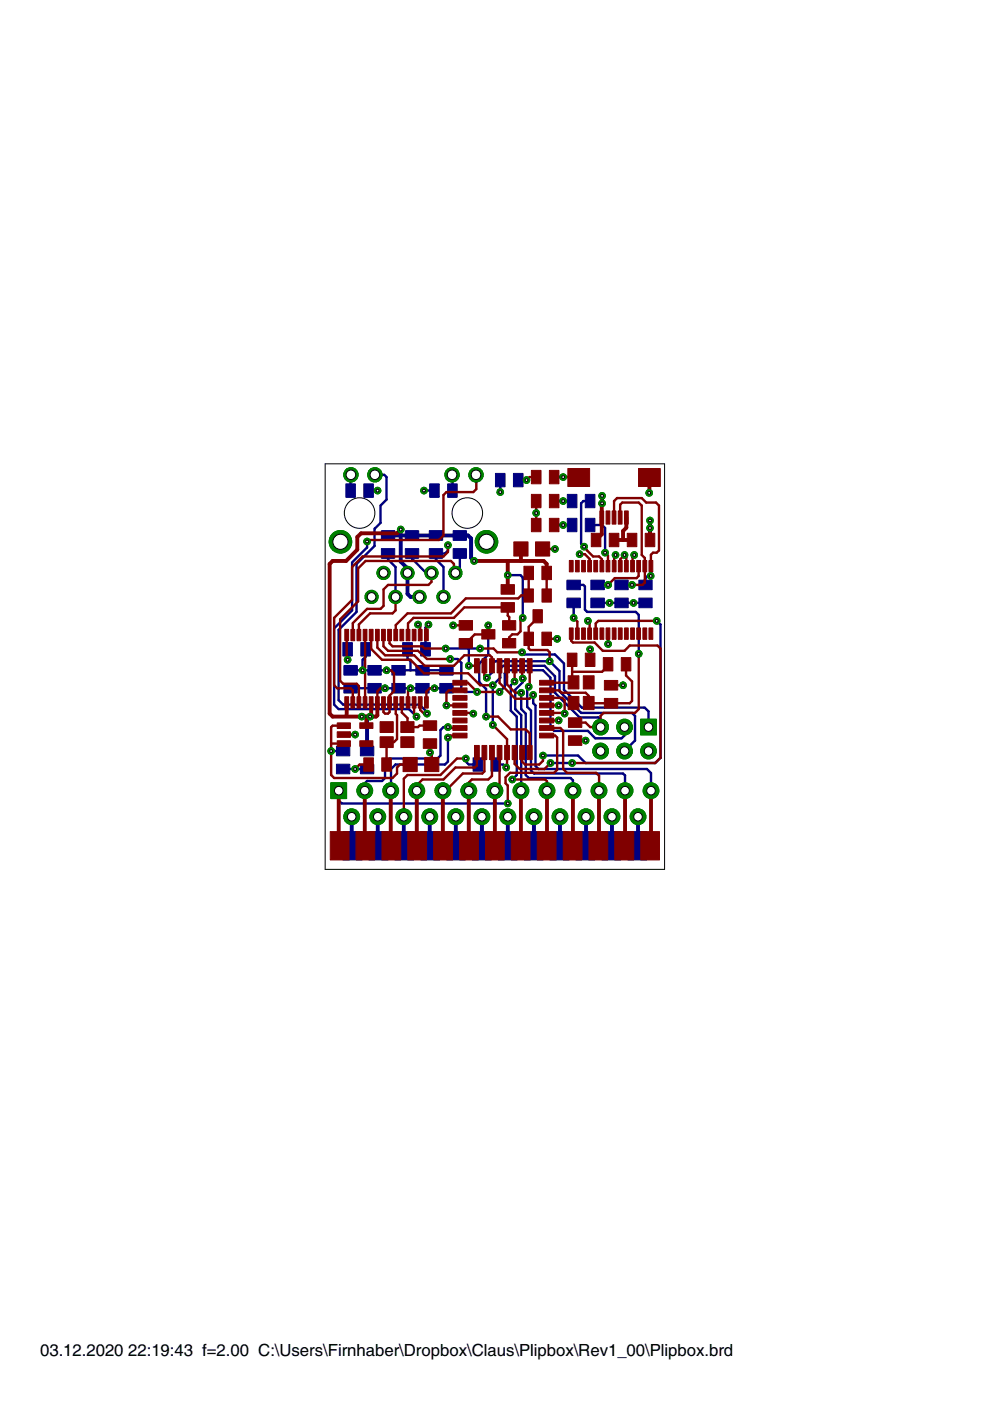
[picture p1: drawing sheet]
<svg xmlns="http://www.w3.org/2000/svg" width="210mm" height="297mm" viewBox="0 0 210 297" stroke-linecap="round" stroke-linejoin="round" font-family="sans-serif">
<defs><g id="words">
<g font-size="4.1">
<text x="8.5" y="287.5">03.12.2020</text>
<text x="27.2" y="287.5">22:19:43 f=2.00 C:\Users\Firnhaber\Dropbox\Claus\Plipbox\Rev1_00\Plipbox.brd</text>
</g>
</g></defs>
<g fill="#000080" stroke="#000080" stroke-width=".21">
<path d="M89.2 176.3h4v6h-4z"/>
<path d="M83.7 176.3h4v6h-4z"/>
<path d="M78.3 176.3h3.9v6h-3.9z"/>
<path d="M72.7 176.3h4v6h-4z"/>
<path d="M94.7 176.3h4v6h-4z"/>
<path d="M100.2 176.3h4v6h-4z"/>
<path d="M105.7 176.3h4v6h-4z"/>
<path d="M111.2 176.3h3.9v6h-3.9z"/>
<path d="M116.6 176.3h4v6h-4z"/>
<path d="M122.1 176.3h4v6h-4z"/>
<path d="M127.6 176.3h4v6h-4z"/>
<path d="M133.1 176.3h4v6h-4z"/>
<path d="M124.1 104.8h2v2.9h-2z"/>
<path d="M120.3 104.8h2v2.9h-2z"/>
<path d="M124.1 109.9h2v2.8h-2z"/>
<path d="M120.3 109.9h2v2.8h-2z"/>
<path d="M125.3 123h2.8v2h-2.8z"/>
<path d="M125.3 126.8h2.8v2h-2.8z"/>
<path d="M130.4 126.8h2.8v2h-2.8z"/>
<path d="M130.4 123h2.8v2h-2.8z"/>
<path d="M135.4 126.8h2.9v2h-2.9z"/>
<path d="M135.4 123h2.9v2h-2.9z"/>
<path d="M105.1 100.4h2v2.8h-2z"/>
<path d="M108.9 100.4h2v2.8h-2z"/>
<path d="M120.2 123h2.8v2h-2.8z"/>
<path d="M120.2 126.8h2.8v2h-2.8z"/>
<path d="M71.3 158.2h2.9v2.1h-2.9z"/>
<path d="M71.3 162h2.9v2.1h-2.9z"/>
<path d="M76.4 158.2h2.8v2.1h-2.8z"/>
<path d="M76.4 162h2.8v2.1h-2.8z"/>
<path d="M85.9 112.5h2.9v2.1h-2.9z"/>
<path d="M85.9 116.3h2.9v2.1h-2.9z"/>
<path d="M80.9 112.5h2.8v2.1h-2.8z"/>
<path d="M80.9 116.3h2.8v2.1h-2.8z"/>
<path d="M96.1 112.5h2.8v2.1h-2.8z"/>
<path d="M96.1 116.3h2.8v2.1h-2.8z"/>
<path d="M91 112.5h2.9v2.1h-2.9z"/>
<path d="M91 116.3h2.9v2.1h-2.9z"/>
<path d="M89.2 136.2h2v2.9h-2z"/>
<path d="M85.4 136.2h2v2.9h-2z"/>
<path d="M76.5 136.2h2v2.9h-2z"/>
<path d="M72.7 136.2h2v2.9h-2z"/>
<path d="M72.9 144.9h2.9v2h-2.9z"/>
<path d="M72.9 141.1h2.9v2h-2.9z"/>
<path d="M78 144.9h2.8v2h-2.8z"/>
<path d="M78 141.1h2.8v2h-2.8z"/>
<path d="M83.1 144.9h2.8v2h-2.8z"/>
<path d="M83.1 141.1h2.8v2h-2.8z"/>
<path d="M88.2 144.9h2.8v2h-2.8z"/>
<path d="M88.2 141.1h2.8v2h-2.8z"/>
<path d="M93.2 144.9h2.9v2h-2.9z"/>
<path d="M93.2 141.1h2.9v2h-2.9z"/>
<path d="M94.9 102.6h2v2.8h-2z"/>
<path d="M91.1 102.6h2v2.8h-2z"/>
<path d="M73.3 102.6h2.1v2.8h-2.1z"/>
<path d="M77.1 102.6h2.1v2.8h-2.1z"/>
<path d="M100.3 160.7h2v2.8h-2z"/>
<path d="M104.1 160.7h2v2.8h-2z"/>
</g>
<g fill="none" stroke="#000080" stroke-width=".51">
<path d="M74.4 100.7l-.1 3.3M77.8 114.8v1.3l-3.1 3.2v10.1l-3.9 3.8v16.2l1 .9h14.9l1.6 1.6M78.1 104h2M79.5 100.7h1.9l.6 .5v4.7l-1.3 1.3v3.6l-1.3 1.3v3.7l-3.8 3.8v10.1l-3.8 3.8v15l.9 .9h16.2l1.6 1.6v.3M82.3 117.3v1.3l1.6 1.6v6.4M87.4 117.3v1.1l3 3.1h1.1M89.9 104h2.2M95 115.6v1.1l-.7 .6h-1.9v1.3l1.6 1.6v6.4M95.8 100.7l.1 3.3M97.5 117.3v3.2l-.9 1M106.1 101.8v2.5M109.9 101.8h1.7"/>
<path d="M119.4 106.2h1.9M119.4 111.3h1.9M125.1 106.2h-1.4l-.5 .5v8.6l.6 .6M125.1 111.3h2.6l.6 .7v5.2M73.7 137.7v2.2M77.5 137.7v1.6l-.6 .6v2.2M86.4 137.7v1.9l.6 .6v1.9M90.8 132.4l-.6 .7v4.6M94.5 137.5h7.3M95.4 139.7h1.6l.8 .8v5.6l.6 .6h2.8M99.4 137.5v3.7M103.5 132.6v6.2l-1.9 1.9v4l1.5 1.4v5.8"/>
<path d="M107.7 121.9h2.7l.4 .5v8.6M110.7 138.3l.4 .5h6.6l1.9 1.9v5.5l3.8 3.8h13.3l.8 .8v3.4M121.6 124h2.1l.3 .3v4.9l.5 .5h10.3l.6 .7v8.2M121.6 127.8v3.2M126.7 127.8h10.2M126.7 124h2.2M131.8 124h2.2M138 122.1h-.7l-.4 .5v1.4M139.2 131.6l.8 .8v28.3l-1.1 1.1h-14.7l-1.6-1.6h-7.5M70.2 159.2h2.5M74.3 142.1h20.4M74.3 145.9h20.4"/>
<path d="M95 154.2h-1l-.6 .6v5.4l-.6 .6h-10.2l-1 1v3.2l-.6 .6h-3.2l-.6 .6v1.3l.1 .1M95 156.4v5.1l-.7 .6h-10.4l-1 .9-.1 4.6M103.2 143.7l1.1-1.1v-1.8l.7-.6h11.5l2.1 2.1v4.3l4.6 4.6h10.8l.6 .6v5.2l-2.2 2.2M104.5 153.7v-8.4l1.6-1.6v-1.9l.6-.6h8.7l2.3 2.2v3.5l5.2 5.2h4l.4 .5v1.6M105.9 146.7l1.1-1.1v-2.9l.7-.6h7.4l1.6 1.6v10.5l.8 .8h7.2l1.5 1.5h5.6l.6-.6v-1.7M109.1 144.5l-.8 .8v5.4l1.3 1.2v12.4l-1 1M110.5 146.9v3.4l1 1v13l.6 .7h8.9l.5 .4v2.2M110.8 143.8v.9l-1.6 1.5v4.1l1.3 1.3-.1 16M112.1 145.6l-.3 .3v4l.8 .8v12.7l.6 .6h18.9l.4 .4v3.2M113.1 147.3v1.8l.4 .5v12.8l.7 .6h23l.8 .9v3.7M71.8 167.6v2.1l.7 .6h35.2M72.7 163h5.1"/>
<path d="M98.8 160.8v.7l.6 .6h1.9M105.1 162.1h1.6l.6 .6M116.7 161.8h4.6"/>
</g>
<g fill="none" stroke="#000080" stroke-width=".83">
<path d="M82.3 113.5h17l.6 .7v4.1l.6 .6M85 112.3v6.8l1.4 1.4v5.4l.6 .7h1.9M78.5 151.9l-.7 .7v6.6M74.6 173.2v6.9l.1-.8M80.1 173.2v7l.1-.9M85.6 173.2v7l.1-.9M91.1 173.2v7.1l.1-1M96.6 173.2v7.1l.1-1M102.2 173.2v7.1M107.7 173.2v7.1M113.2 173.2v7.1v-1M118.7 173.2v7l-.1-.9"/>
<path d="M124.2 173.2v7l-.1-.9M129.8 173.2v7l-.2-.9M135.3 173.2v6.9l-.2-.8"/>
</g>
<circle cx="104.9" cy="167.6" r="1.67" fill="#008000" stroke="#008000" stroke-width=".21"/>
<circle cx="104.9" cy="167.6" r=".91" fill="#fff" stroke="#000" stroke-width=".21"/>
<circle cx="110.4" cy="167.6" r="1.67" fill="#008000" stroke="#008000" stroke-width=".21"/>
<circle cx="110.4" cy="167.6" r=".91" fill="#fff" stroke="#000" stroke-width=".21"/>
<circle cx="116" cy="167.6" r="1.67" fill="#008000" stroke="#008000" stroke-width=".21"/>
<circle cx="116" cy="167.6" r=".91" fill="#fff" stroke="#000" stroke-width=".21"/>
<circle cx="121.5" cy="167.6" r="1.67" fill="#008000" stroke="#008000" stroke-width=".21"/>
<circle cx="121.5" cy="167.6" r=".91" fill="#fff" stroke="#000" stroke-width=".21"/>
<circle cx="127" cy="167.6" r="1.67" fill="#008000" stroke="#008000" stroke-width=".21"/>
<circle cx="127" cy="167.6" r=".91" fill="#fff" stroke="#000" stroke-width=".21"/>
<circle cx="132.5" cy="167.6" r="1.67" fill="#008000" stroke="#008000" stroke-width=".21"/>
<circle cx="132.5" cy="167.6" r=".91" fill="#fff" stroke="#000" stroke-width=".21"/>
<circle cx="138" cy="167.6" r="1.67" fill="#008000" stroke="#008000" stroke-width=".21"/>
<circle cx="138" cy="167.6" r=".91" fill="#fff" stroke="#000" stroke-width=".21"/>
<path d="M70.1 166h3.4v3.3h-3.4z" fill="#008000" stroke="#008000" stroke-width=".21"/>
<circle cx="71.8" cy="167.6" r=".91" fill="#fff" stroke="#000" stroke-width=".21"/>
<circle cx="77.3" cy="167.6" r="1.67" fill="#008000" stroke="#008000" stroke-width=".21"/>
<circle cx="77.3" cy="167.6" r=".91" fill="#fff" stroke="#000" stroke-width=".21"/>
<circle cx="82.8" cy="167.6" r="1.67" fill="#008000" stroke="#008000" stroke-width=".21"/>
<circle cx="82.8" cy="167.6" r=".91" fill="#fff" stroke="#000" stroke-width=".21"/>
<circle cx="88.4" cy="167.6" r="1.67" fill="#008000" stroke="#008000" stroke-width=".21"/>
<circle cx="88.4" cy="167.6" r=".91" fill="#fff" stroke="#000" stroke-width=".21"/>
<circle cx="93.9" cy="167.6" r="1.67" fill="#008000" stroke="#008000" stroke-width=".21"/>
<circle cx="93.9" cy="167.6" r=".91" fill="#fff" stroke="#000" stroke-width=".21"/>
<circle cx="99.4" cy="167.6" r="1.67" fill="#008000" stroke="#008000" stroke-width=".21"/>
<circle cx="99.4" cy="167.6" r=".91" fill="#fff" stroke="#000" stroke-width=".21"/>
<circle cx="74.6" cy="173.2" r="1.67" fill="#008000" stroke="#008000" stroke-width=".21"/>
<circle cx="74.6" cy="173.2" r=".91" fill="#fff" stroke="#000" stroke-width=".21"/>
<circle cx="80.1" cy="173.2" r="1.67" fill="#008000" stroke="#008000" stroke-width=".21"/>
<circle cx="80.1" cy="173.2" r=".91" fill="#fff" stroke="#000" stroke-width=".21"/>
<circle cx="85.6" cy="173.2" r="1.67" fill="#008000" stroke="#008000" stroke-width=".21"/>
<circle cx="85.6" cy="173.2" r=".91" fill="#fff" stroke="#000" stroke-width=".21"/>
<circle cx="91.1" cy="173.2" r="1.67" fill="#008000" stroke="#008000" stroke-width=".21"/>
<circle cx="91.1" cy="173.2" r=".91" fill="#fff" stroke="#000" stroke-width=".21"/>
<circle cx="96.6" cy="173.2" r="1.67" fill="#008000" stroke="#008000" stroke-width=".21"/>
<circle cx="96.6" cy="173.2" r=".91" fill="#fff" stroke="#000" stroke-width=".21"/>
<circle cx="102.2" cy="173.2" r="1.67" fill="#008000" stroke="#008000" stroke-width=".21"/>
<circle cx="102.2" cy="173.2" r=".91" fill="#fff" stroke="#000" stroke-width=".21"/>
<circle cx="107.7" cy="173.2" r="1.67" fill="#008000" stroke="#008000" stroke-width=".21"/>
<circle cx="107.7" cy="173.2" r=".91" fill="#fff" stroke="#000" stroke-width=".21"/>
<circle cx="113.2" cy="173.2" r="1.67" fill="#008000" stroke="#008000" stroke-width=".21"/>
<circle cx="113.2" cy="173.2" r=".91" fill="#fff" stroke="#000" stroke-width=".21"/>
<circle cx="118.7" cy="173.2" r="1.67" fill="#008000" stroke="#008000" stroke-width=".21"/>
<circle cx="118.7" cy="173.2" r=".91" fill="#fff" stroke="#000" stroke-width=".21"/>
<circle cx="124.2" cy="173.2" r="1.67" fill="#008000" stroke="#008000" stroke-width=".21"/>
<circle cx="124.2" cy="173.2" r=".91" fill="#fff" stroke="#000" stroke-width=".21"/>
<circle cx="129.8" cy="173.2" r="1.67" fill="#008000" stroke="#008000" stroke-width=".21"/>
<circle cx="129.8" cy="173.2" r=".91" fill="#fff" stroke="#000" stroke-width=".21"/>
<circle cx="135.3" cy="173.2" r="1.67" fill="#008000" stroke="#008000" stroke-width=".21"/>
<circle cx="135.3" cy="173.2" r=".91" fill="#fff" stroke="#000" stroke-width=".21"/>
<path d="M135.8 152.5h3.4v3.3h-3.4z" fill="#008000" stroke="#008000" stroke-width=".21"/>
<circle cx="137.5" cy="154.2" r=".91" fill="#fff" stroke="#000" stroke-width=".21"/>
<circle cx="137.5" cy="159.2" r="1.67" fill="#008000" stroke="#008000" stroke-width=".21"/>
<circle cx="137.5" cy="159.2" r=".91" fill="#fff" stroke="#000" stroke-width=".21"/>
<circle cx="132.4" cy="154.2" r="1.67" fill="#008000" stroke="#008000" stroke-width=".21"/>
<circle cx="132.4" cy="154.2" r=".91" fill="#fff" stroke="#000" stroke-width=".21"/>
<circle cx="132.4" cy="159.2" r="1.67" fill="#008000" stroke="#008000" stroke-width=".21"/>
<circle cx="132.4" cy="159.2" r=".91" fill="#fff" stroke="#000" stroke-width=".21"/>
<circle cx="127.3" cy="154.2" r="1.67" fill="#008000" stroke="#008000" stroke-width=".21"/>
<circle cx="127.3" cy="154.2" r=".91" fill="#fff" stroke="#000" stroke-width=".21"/>
<circle cx="127.3" cy="159.2" r="1.67" fill="#008000" stroke="#008000" stroke-width=".21"/>
<circle cx="127.3" cy="159.2" r=".91" fill="#fff" stroke="#000" stroke-width=".21"/>
<circle cx="95.8" cy="100.7" r="1.52" fill="#008000" stroke="#008000" stroke-width=".21"/>
<circle cx="95.8" cy="100.7" r="1.02" fill="#fff" stroke="#000" stroke-width=".21"/>
<circle cx="79.5" cy="100.7" r="1.52" fill="#008000" stroke="#008000" stroke-width=".21"/>
<circle cx="79.5" cy="100.7" r="1.02" fill="#fff" stroke="#000" stroke-width=".21"/>
<circle cx="100.9" cy="100.7" r="1.52" fill="#008000" stroke="#008000" stroke-width=".21"/>
<circle cx="100.9" cy="100.7" r="1.02" fill="#fff" stroke="#000" stroke-width=".21"/>
<circle cx="74.4" cy="100.7" r="1.52" fill="#008000" stroke="#008000" stroke-width=".21"/>
<circle cx="74.4" cy="100.7" r="1.02" fill="#fff" stroke="#000" stroke-width=".21"/>
<circle cx="78.8" cy="126.6" r="1.4" fill="#008000" stroke="#008000" stroke-width=".21"/>
<circle cx="78.8" cy="126.6" r=".91" fill="#fff" stroke="#000" stroke-width=".21"/>
<circle cx="83.9" cy="126.6" r="1.4" fill="#008000" stroke="#008000" stroke-width=".21"/>
<circle cx="83.9" cy="126.6" r=".91" fill="#fff" stroke="#000" stroke-width=".21"/>
<circle cx="88.9" cy="126.6" r="1.4" fill="#008000" stroke="#008000" stroke-width=".21"/>
<circle cx="88.9" cy="126.6" r=".91" fill="#fff" stroke="#000" stroke-width=".21"/>
<circle cx="94" cy="126.6" r="1.4" fill="#008000" stroke="#008000" stroke-width=".21"/>
<circle cx="94" cy="126.6" r=".91" fill="#fff" stroke="#000" stroke-width=".21"/>
<circle cx="96.6" cy="121.5" r="1.4" fill="#008000" stroke="#008000" stroke-width=".21"/>
<circle cx="96.6" cy="121.5" r=".91" fill="#fff" stroke="#000" stroke-width=".21"/>
<circle cx="91.5" cy="121.5" r="1.4" fill="#008000" stroke="#008000" stroke-width=".21"/>
<circle cx="91.5" cy="121.5" r=".91" fill="#fff" stroke="#000" stroke-width=".21"/>
<circle cx="86.4" cy="121.5" r="1.4" fill="#008000" stroke="#008000" stroke-width=".21"/>
<circle cx="86.4" cy="121.5" r=".91" fill="#fff" stroke="#000" stroke-width=".21"/>
<circle cx="81.3" cy="121.5" r="1.4" fill="#008000" stroke="#008000" stroke-width=".21"/>
<circle cx="81.3" cy="121.5" r=".91" fill="#fff" stroke="#000" stroke-width=".21"/>
<circle cx="103.1" cy="114.9" r="2.39" fill="#008000" stroke="#008000" stroke-width=".21"/>
<circle cx="103.1" cy="114.9" r="1.61" fill="#fff" stroke="#000" stroke-width=".21"/>
<circle cx="72.2" cy="114.9" r="2.39" fill="#008000" stroke="#008000" stroke-width=".21"/>
<circle cx="72.2" cy="114.9" r="1.61" fill="#fff" stroke="#000" stroke-width=".21"/>
<circle cx="112.1" cy="145.6" r=".7" fill="#008000" stroke="#008000" stroke-width=".21"/>
<circle cx="112.1" cy="145.6" r=".3" fill="#fff" stroke="#000" stroke-width=".21"/>
<circle cx="113.1" cy="147.3" r=".7" fill="#008000" stroke="#008000" stroke-width=".21"/>
<circle cx="113.1" cy="147.3" r=".3" fill="#fff" stroke="#000" stroke-width=".21"/>
<circle cx="95" cy="154.2" r=".7" fill="#008000" stroke="#008000" stroke-width=".21"/>
<circle cx="95" cy="154.2" r=".3" fill="#fff" stroke="#000" stroke-width=".21"/>
<circle cx="95" cy="156.4" r=".7" fill="#008000" stroke="#008000" stroke-width=".21"/>
<circle cx="95" cy="156.4" r=".3" fill="#fff" stroke="#000" stroke-width=".21"/>
<circle cx="110.8" cy="143.8" r=".7" fill="#008000" stroke="#008000" stroke-width=".21"/>
<circle cx="110.8" cy="143.8" r=".3" fill="#fff" stroke="#000" stroke-width=".21"/>
<circle cx="108.6" cy="165.3" r=".7" fill="#008000" stroke="#008000" stroke-width=".21"/>
<circle cx="108.6" cy="165.3" r=".3" fill="#fff" stroke="#000" stroke-width=".21"/>
<circle cx="109.1" cy="144.5" r=".7" fill="#008000" stroke="#008000" stroke-width=".21"/>
<circle cx="109.1" cy="144.5" r=".3" fill="#fff" stroke="#000" stroke-width=".21"/>
<circle cx="70.2" cy="159.2" r=".7" fill="#008000" stroke="#008000" stroke-width=".21"/>
<circle cx="70.2" cy="159.2" r=".3" fill="#fff" stroke="#000" stroke-width=".21"/>
<circle cx="94.7" cy="149.6" r=".7" fill="#008000" stroke="#008000" stroke-width=".21"/>
<circle cx="94.7" cy="149.6" r=".3" fill="#fff" stroke="#000" stroke-width=".21"/>
<circle cx="96.1" cy="132.6" r=".7" fill="#008000" stroke="#008000" stroke-width=".21"/>
<circle cx="96.1" cy="132.6" r=".3" fill="#fff" stroke="#000" stroke-width=".21"/>
<circle cx="106.1" cy="104.3" r=".7" fill="#008000" stroke="#008000" stroke-width=".21"/>
<circle cx="106.1" cy="104.3" r=".3" fill="#fff" stroke="#000" stroke-width=".21"/>
<circle cx="118.1" cy="135.4" r=".7" fill="#008000" stroke="#008000" stroke-width=".21"/>
<circle cx="118.1" cy="135.4" r=".3" fill="#fff" stroke="#000" stroke-width=".21"/>
<circle cx="132.4" cy="117.7" r=".7" fill="#008000" stroke="#008000" stroke-width=".21"/>
<circle cx="132.4" cy="117.7" r=".3" fill="#fff" stroke="#000" stroke-width=".21"/>
<circle cx="113.7" cy="108.8" r=".7" fill="#008000" stroke="#008000" stroke-width=".21"/>
<circle cx="113.7" cy="108.8" r=".3" fill="#fff" stroke="#000" stroke-width=".21"/>
<circle cx="137.8" cy="110.4" r=".7" fill="#008000" stroke="#008000" stroke-width=".21"/>
<circle cx="137.8" cy="110.4" r=".3" fill="#fff" stroke="#000" stroke-width=".21"/>
<circle cx="137.8" cy="112" r=".7" fill="#008000" stroke="#008000" stroke-width=".21"/>
<circle cx="137.8" cy="112" r=".3" fill="#fff" stroke="#000" stroke-width=".21"/>
<circle cx="124.7" cy="131.6" r=".7" fill="#008000" stroke="#008000" stroke-width=".21"/>
<circle cx="124.7" cy="131.6" r=".3" fill="#fff" stroke="#000" stroke-width=".21"/>
<circle cx="119.7" cy="151.3" r=".7" fill="#008000" stroke="#008000" stroke-width=".21"/>
<circle cx="119.7" cy="151.3" r=".3" fill="#fff" stroke="#000" stroke-width=".21"/>
<circle cx="124.2" cy="157" r=".7" fill="#008000" stroke="#008000" stroke-width=".21"/>
<circle cx="124.2" cy="157" r=".3" fill="#fff" stroke="#000" stroke-width=".21"/>
<circle cx="110.5" cy="146.9" r=".7" fill="#008000" stroke="#008000" stroke-width=".21"/>
<circle cx="110.5" cy="146.9" r=".3" fill="#fff" stroke="#000" stroke-width=".21"/>
<circle cx="107.7" cy="170.3" r=".7" fill="#008000" stroke="#008000" stroke-width=".21"/>
<circle cx="107.7" cy="170.3" r=".3" fill="#fff" stroke="#000" stroke-width=".21"/>
<circle cx="91.2" cy="159.6" r=".7" fill="#008000" stroke="#008000" stroke-width=".21"/>
<circle cx="91.2" cy="159.6" r=".3" fill="#fff" stroke="#000" stroke-width=".21"/>
<circle cx="75.3" cy="163" r=".7" fill="#008000" stroke="#008000" stroke-width=".21"/>
<circle cx="75.3" cy="163" r=".3" fill="#fff" stroke="#000" stroke-width=".21"/>
<circle cx="75.3" cy="155.7" r=".7" fill="#008000" stroke="#008000" stroke-width=".21"/>
<circle cx="75.3" cy="155.7" r=".3" fill="#fff" stroke="#000" stroke-width=".21"/>
<circle cx="76.9" cy="142.1" r=".7" fill="#008000" stroke="#008000" stroke-width=".21"/>
<circle cx="76.9" cy="142.1" r=".3" fill="#fff" stroke="#000" stroke-width=".21"/>
<circle cx="82" cy="142.1" r=".7" fill="#008000" stroke="#008000" stroke-width=".21"/>
<circle cx="82" cy="142.1" r=".3" fill="#fff" stroke="#000" stroke-width=".21"/>
<circle cx="100.4" cy="151.3" r=".7" fill="#008000" stroke="#008000" stroke-width=".21"/>
<circle cx="100.4" cy="151.3" r=".3" fill="#fff" stroke="#000" stroke-width=".21"/>
<circle cx="128.9" cy="136.5" r=".7" fill="#008000" stroke="#008000" stroke-width=".21"/>
<circle cx="128.9" cy="136.5" r=".3" fill="#fff" stroke="#000" stroke-width=".21"/>
<circle cx="132.1" cy="145.3" r=".7" fill="#008000" stroke="#008000" stroke-width=".21"/>
<circle cx="132.1" cy="145.3" r=".3" fill="#fff" stroke="#000" stroke-width=".21"/>
<circle cx="88.6" cy="132.4" r=".7" fill="#008000" stroke="#008000" stroke-width=".21"/>
<circle cx="88.6" cy="132.4" r=".3" fill="#fff" stroke="#000" stroke-width=".21"/>
<circle cx="89.9" cy="104" r=".7" fill="#008000" stroke="#008000" stroke-width=".21"/>
<circle cx="89.9" cy="104" r=".3" fill="#fff" stroke="#000" stroke-width=".21"/>
<circle cx="80.1" cy="104" r=".7" fill="#008000" stroke="#008000" stroke-width=".21"/>
<circle cx="80.1" cy="104" r=".3" fill="#fff" stroke="#000" stroke-width=".21"/>
<circle cx="119.4" cy="101.2" r=".7" fill="#008000" stroke="#008000" stroke-width=".21"/>
<circle cx="119.4" cy="101.2" r=".3" fill="#fff" stroke="#000" stroke-width=".21"/>
<circle cx="127.7" cy="106.7" r=".7" fill="#008000" stroke="#008000" stroke-width=".21"/>
<circle cx="127.7" cy="106.7" r=".3" fill="#fff" stroke="#000" stroke-width=".21"/>
<circle cx="137.6" cy="104.5" r=".7" fill="#008000" stroke="#008000" stroke-width=".21"/>
<circle cx="137.6" cy="104.5" r=".3" fill="#fff" stroke="#000" stroke-width=".21"/>
<circle cx="127.7" cy="105.1" r=".7" fill="#008000" stroke="#008000" stroke-width=".21"/>
<circle cx="127.7" cy="105.1" r=".3" fill="#fff" stroke="#000" stroke-width=".21"/>
<circle cx="134.5" cy="117.7" r=".7" fill="#008000" stroke="#008000" stroke-width=".21"/>
<circle cx="134.5" cy="117.7" r=".3" fill="#fff" stroke="#000" stroke-width=".21"/>
<circle cx="122.9" cy="117.5" r=".7" fill="#008000" stroke="#008000" stroke-width=".21"/>
<circle cx="122.9" cy="117.5" r=".3" fill="#fff" stroke="#000" stroke-width=".21"/>
<circle cx="130.5" cy="117.7" r=".7" fill="#008000" stroke="#008000" stroke-width=".21"/>
<circle cx="130.5" cy="117.7" r=".3" fill="#fff" stroke="#000" stroke-width=".21"/>
<circle cx="117.7" cy="116.4" r=".7" fill="#008000" stroke="#008000" stroke-width=".21"/>
<circle cx="117.7" cy="116.4" r=".3" fill="#fff" stroke="#000" stroke-width=".21"/>
<circle cx="118.4" cy="152.7" r=".7" fill="#008000" stroke="#008000" stroke-width=".21"/>
<circle cx="118.4" cy="152.7" r=".3" fill="#fff" stroke="#000" stroke-width=".21"/>
<circle cx="118.4" cy="149.6" r=".7" fill="#008000" stroke="#008000" stroke-width=".21"/>
<circle cx="118.4" cy="149.6" r=".3" fill="#fff" stroke="#000" stroke-width=".21"/>
<circle cx="129.2" cy="127.8" r=".7" fill="#008000" stroke="#008000" stroke-width=".21"/>
<circle cx="129.2" cy="127.8" r=".3" fill="#fff" stroke="#000" stroke-width=".21"/>
<circle cx="134.3" cy="127.8" r=".7" fill="#008000" stroke="#008000" stroke-width=".21"/>
<circle cx="134.3" cy="127.8" r=".3" fill="#fff" stroke="#000" stroke-width=".21"/>
<circle cx="125.1" cy="137.7" r=".7" fill="#008000" stroke="#008000" stroke-width=".21"/>
<circle cx="125.1" cy="137.7" r=".3" fill="#fff" stroke="#000" stroke-width=".21"/>
<circle cx="99.4" cy="141.2" r=".7" fill="#008000" stroke="#008000" stroke-width=".21"/>
<circle cx="99.4" cy="141.2" r=".3" fill="#fff" stroke="#000" stroke-width=".21"/>
<circle cx="94.5" cy="137.5" r=".7" fill="#008000" stroke="#008000" stroke-width=".21"/>
<circle cx="94.5" cy="137.5" r=".3" fill="#fff" stroke="#000" stroke-width=".21"/>
<circle cx="110.7" cy="138.3" r=".7" fill="#008000" stroke="#008000" stroke-width=".21"/>
<circle cx="110.7" cy="138.3" r=".3" fill="#fff" stroke="#000" stroke-width=".21"/>
<circle cx="101.8" cy="137.5" r=".7" fill="#008000" stroke="#008000" stroke-width=".21"/>
<circle cx="101.8" cy="137.5" r=".3" fill="#fff" stroke="#000" stroke-width=".21"/>
<circle cx="103.2" cy="143.7" r=".7" fill="#008000" stroke="#008000" stroke-width=".21"/>
<circle cx="103.2" cy="143.7" r=".3" fill="#fff" stroke="#000" stroke-width=".21"/>
<circle cx="116.5" cy="140.2" r=".7" fill="#008000" stroke="#008000" stroke-width=".21"/>
<circle cx="116.5" cy="140.2" r=".3" fill="#fff" stroke="#000" stroke-width=".21"/>
<circle cx="105.9" cy="146.7" r=".7" fill="#008000" stroke="#008000" stroke-width=".21"/>
<circle cx="105.9" cy="146.7" r=".3" fill="#fff" stroke="#000" stroke-width=".21"/>
<circle cx="95.4" cy="139.7" r=".7" fill="#008000" stroke="#008000" stroke-width=".21"/>
<circle cx="95.4" cy="139.7" r=".3" fill="#fff" stroke="#000" stroke-width=".21"/>
<circle cx="101.2" cy="146.7" r=".7" fill="#008000" stroke="#008000" stroke-width=".21"/>
<circle cx="101.2" cy="146.7" r=".3" fill="#fff" stroke="#000" stroke-width=".21"/>
<circle cx="134" cy="124" r=".7" fill="#008000" stroke="#008000" stroke-width=".21"/>
<circle cx="134" cy="124" r=".3" fill="#fff" stroke="#000" stroke-width=".21"/>
<circle cx="138" cy="122.1" r=".7" fill="#008000" stroke="#008000" stroke-width=".21"/>
<circle cx="138" cy="122.1" r=".3" fill="#fff" stroke="#000" stroke-width=".21"/>
<circle cx="123.8" cy="115.9" r=".7" fill="#008000" stroke="#008000" stroke-width=".21"/>
<circle cx="123.8" cy="115.9" r=".3" fill="#fff" stroke="#000" stroke-width=".21"/>
<circle cx="128.3" cy="117.2" r=".7" fill="#008000" stroke="#008000" stroke-width=".21"/>
<circle cx="128.3" cy="117.2" r=".3" fill="#fff" stroke="#000" stroke-width=".21"/>
<circle cx="128.9" cy="124" r=".7" fill="#008000" stroke="#008000" stroke-width=".21"/>
<circle cx="128.9" cy="124" r=".3" fill="#fff" stroke="#000" stroke-width=".21"/>
<circle cx="119.4" cy="106.2" r=".7" fill="#008000" stroke="#008000" stroke-width=".21"/>
<circle cx="119.4" cy="106.2" r=".3" fill="#fff" stroke="#000" stroke-width=".21"/>
<circle cx="119.4" cy="111.3" r=".7" fill="#008000" stroke="#008000" stroke-width=".21"/>
<circle cx="119.4" cy="111.3" r=".3" fill="#fff" stroke="#000" stroke-width=".21"/>
<circle cx="115.1" cy="160.2" r=".7" fill="#008000" stroke="#008000" stroke-width=".21"/>
<circle cx="115.1" cy="160.2" r=".3" fill="#fff" stroke="#000" stroke-width=".21"/>
<circle cx="139.2" cy="131.6" r=".7" fill="#008000" stroke="#008000" stroke-width=".21"/>
<circle cx="139.2" cy="131.6" r=".3" fill="#fff" stroke="#000" stroke-width=".21"/>
<circle cx="116.7" cy="161.8" r=".7" fill="#008000" stroke="#008000" stroke-width=".21"/>
<circle cx="116.7" cy="161.8" r=".3" fill="#fff" stroke="#000" stroke-width=".21"/>
<circle cx="121.3" cy="161.8" r=".7" fill="#008000" stroke="#008000" stroke-width=".21"/>
<circle cx="121.3" cy="161.8" r=".3" fill="#fff" stroke="#000" stroke-width=".21"/>
<circle cx="111.6" cy="101.8" r=".7" fill="#008000" stroke="#008000" stroke-width=".21"/>
<circle cx="111.6" cy="101.8" r=".3" fill="#fff" stroke="#000" stroke-width=".21"/>
<circle cx="121.6" cy="131" r=".7" fill="#008000" stroke="#008000" stroke-width=".21"/>
<circle cx="121.6" cy="131" r=".3" fill="#fff" stroke="#000" stroke-width=".21"/>
<circle cx="78.5" cy="151.9" r=".7" fill="#008000" stroke="#008000" stroke-width=".21"/>
<circle cx="78.5" cy="151.9" r=".3" fill="#fff" stroke="#000" stroke-width=".21"/>
<circle cx="81.6" cy="145.9" r=".7" fill="#008000" stroke="#008000" stroke-width=".21"/>
<circle cx="81.6" cy="145.9" r=".3" fill="#fff" stroke="#000" stroke-width=".21"/>
<circle cx="87" cy="145.9" r=".7" fill="#008000" stroke="#008000" stroke-width=".21"/>
<circle cx="87" cy="145.9" r=".3" fill="#fff" stroke="#000" stroke-width=".21"/>
<circle cx="92.1" cy="145.9" r=".7" fill="#008000" stroke="#008000" stroke-width=".21"/>
<circle cx="92.1" cy="145.9" r=".3" fill="#fff" stroke="#000" stroke-width=".21"/>
<circle cx="100.5" cy="118.9" r=".7" fill="#008000" stroke="#008000" stroke-width=".21"/>
<circle cx="100.5" cy="118.9" r=".3" fill="#fff" stroke="#000" stroke-width=".21"/>
<circle cx="76.7" cy="151.9" r=".7" fill="#008000" stroke="#008000" stroke-width=".21"/>
<circle cx="76.7" cy="151.9" r=".3" fill="#fff" stroke="#000" stroke-width=".21"/>
<circle cx="85" cy="112.3" r=".7" fill="#008000" stroke="#008000" stroke-width=".21"/>
<circle cx="85" cy="112.3" r=".3" fill="#fff" stroke="#000" stroke-width=".21"/>
<circle cx="107.7" cy="121.9" r=".7" fill="#008000" stroke="#008000" stroke-width=".21"/>
<circle cx="107.7" cy="121.9" r=".3" fill="#fff" stroke="#000" stroke-width=".21"/>
<circle cx="110.8" cy="131" r=".7" fill="#008000" stroke="#008000" stroke-width=".21"/>
<circle cx="110.8" cy="131" r=".3" fill="#fff" stroke="#000" stroke-width=".21"/>
<circle cx="95" cy="115.6" r=".7" fill="#008000" stroke="#008000" stroke-width=".21"/>
<circle cx="95" cy="115.6" r=".3" fill="#fff" stroke="#000" stroke-width=".21"/>
<circle cx="90.8" cy="132.4" r=".7" fill="#008000" stroke="#008000" stroke-width=".21"/>
<circle cx="90.8" cy="132.4" r=".3" fill="#fff" stroke="#000" stroke-width=".21"/>
<circle cx="73.7" cy="139.9" r=".7" fill="#008000" stroke="#008000" stroke-width=".21"/>
<circle cx="73.7" cy="139.9" r=".3" fill="#fff" stroke="#000" stroke-width=".21"/>
<circle cx="107.3" cy="162.7" r=".7" fill="#008000" stroke="#008000" stroke-width=".21"/>
<circle cx="107.3" cy="162.7" r=".3" fill="#fff" stroke="#000" stroke-width=".21"/>
<circle cx="135.4" cy="138.6" r=".7" fill="#008000" stroke="#008000" stroke-width=".21"/>
<circle cx="135.4" cy="138.6" r=".3" fill="#fff" stroke="#000" stroke-width=".21"/>
<circle cx="104.5" cy="153.7" r=".7" fill="#008000" stroke="#008000" stroke-width=".21"/>
<circle cx="104.5" cy="153.7" r=".3" fill="#fff" stroke="#000" stroke-width=".21"/>
<circle cx="104.5" cy="145.3" r=".7" fill="#008000" stroke="#008000" stroke-width=".21"/>
<circle cx="104.5" cy="145.3" r=".3" fill="#fff" stroke="#000" stroke-width=".21"/>
<circle cx="98.8" cy="160.8" r=".7" fill="#008000" stroke="#008000" stroke-width=".21"/>
<circle cx="98.8" cy="160.8" r=".3" fill="#fff" stroke="#000" stroke-width=".21"/>
<circle cx="90.5" cy="151.3" r=".7" fill="#008000" stroke="#008000" stroke-width=".21"/>
<circle cx="90.5" cy="151.3" r=".3" fill="#fff" stroke="#000" stroke-width=".21"/>
<circle cx="88.3" cy="151.9" r=".7" fill="#008000" stroke="#008000" stroke-width=".21"/>
<circle cx="88.3" cy="151.9" r=".3" fill="#fff" stroke="#000" stroke-width=".21"/>
<circle cx="77.8" cy="114.8" r=".7" fill="#008000" stroke="#008000" stroke-width=".21"/>
<circle cx="77.8" cy="114.8" r=".3" fill="#fff" stroke="#000" stroke-width=".21"/>
<circle cx="103.1" cy="151.9" r=".7" fill="#008000" stroke="#008000" stroke-width=".21"/>
<circle cx="103.1" cy="151.9" r=".3" fill="#fff" stroke="#000" stroke-width=".21"/>
<circle cx="103.5" cy="132.6" r=".7" fill="#008000" stroke="#008000" stroke-width=".21"/>
<circle cx="103.5" cy="132.6" r=".3" fill="#fff" stroke="#000" stroke-width=".21"/>
<g fill="#800000" stroke="#800000" stroke-width=".21">
<path d="M91.9 176.3h4v6h-4z"/>
<path d="M86.5 176.3h3.9v6h-3.9z"/>
<path d="M81 176.3h4v6h-4z"/>
<path d="M75.5 176.3h4v6h-4z"/>
<path d="M70 176.3h4v6h-4z"/>
<path d="M97.5 176.3h3.9v6h-3.9z"/>
<path d="M102.9 176.3h4v6h-4z"/>
<path d="M108.4 176.3h4v6h-4z"/>
<path d="M113.9 176.3h4v6h-4z"/>
<path d="M119.4 176.3h4v6h-4z"/>
<path d="M124.9 176.3h4v6h-4z"/>
<path d="M130.4 176.3h3.9v6h-3.9z"/>
<path d="M135.8 176.3h4v6h-4z"/>
<path d="M125.4 113.1h2v2.8h-2z"/>
<path d="M129.2 113.1h2v2.8h-2z"/>
<path d="M133 113.1h2v2.8h-2z"/>
<path d="M136.8 113.1h2v2.8h-2z"/>
<path d="M90 160.6h3v3h-3z"/>
<path d="M85.4 160.6h3.1v3h-3.1z"/>
<path d="M116.5 104.8h2v2.9h-2z"/>
<path d="M112.7 104.8h2v2.9h-2z"/>
<path d="M116.5 109.9h2v2.8h-2z"/>
<path d="M112.7 109.9h2v2.8h-2z"/>
<path d="M116.5 99.7h2v2.9h-2z"/>
<path d="M112.7 99.7h2v2.9h-2z"/>
<path d="M120.5 156h2.9v2h-2.9z"/>
<path d="M120.5 152.2h2.9v2h-2.9z"/>
<path d="M127.9 139.4h2v2.9h-2z"/>
<path d="M131.7 139.4h2.1v2.9h-2.1z"/>
<path d="M124.1 138.5h2v2.8h-2z"/>
<path d="M120.3 138.5h2v2.8h-2z"/>
<path d="M128.1 144.3h2.9v2h-2.9z"/>
<path d="M128.1 148.1h2.9v2h-2.9z"/>
<path d="M120.5 147.7h2.2v2.8h-2.2z"/>
<path d="M120.5 143.3h2.2v2.8h-2.2z"/>
<path d="M123.7 147.7h2.3v2.8h-2.3z"/>
<path d="M123.7 143.3h2.3v2.8h-2.3z"/>
<path d="M90 133.4h.8v2.4h-.8z"/>
<path d="M88.7 133.4h.8v2.4h-.8z"/>
<path d="M87.4 133.4h.8v2.4h-.8z"/>
<path d="M73.1 147.7h.8v2.4h-.8z"/>
<path d="M86.1 133.4h.8v2.4h-.8z"/>
<path d="M84.8 133.4h.8v2.4h-.8z"/>
<path d="M83.5 133.4h.8v2.4h-.8z"/>
<path d="M82.2 133.4h.8v2.4h-.8z"/>
<path d="M80.9 133.4h.8v2.4h-.8z"/>
<path d="M79.6 133.4h.8v2.4h-.8z"/>
<path d="M78.3 133.4h.8v2.4h-.8z"/>
<path d="M77 133.4h.8v2.4h-.8z"/>
<path d="M75.7 133.4h.8v2.4h-.8z"/>
<path d="M74.4 133.4h.8v2.4h-.8z"/>
<path d="M73.1 133.4h.8v2.4h-.8z"/>
<path d="M74.4 147.7h.8v2.4h-.8z"/>
<path d="M75.7 147.7h.8v2.4h-.8z"/>
<path d="M77 147.7h.8v2.4h-.8z"/>
<path d="M78.3 147.7h.8v2.4h-.8z"/>
<path d="M79.6 147.7h.8v2.4h-.8z"/>
<path d="M80.9 147.7h.8v2.4h-.8z"/>
<path d="M82.2 147.7h.8v2.4h-.8z"/>
<path d="M83.5 147.7h.8v2.4h-.8z"/>
<path d="M84.8 147.7h.8v2.4h-.8z"/>
<path d="M86.1 147.7h.8v2.4h-.8z"/>
<path d="M87.4 147.7h.8v2.4h-.8z"/>
<path d="M88.7 147.7h.8v2.4h-.8z"/>
<path d="M90 147.7h.8v2.4h-.8z"/>
<path d="M89.7 156.6h2.9v2.1h-2.9z"/>
<path d="M89.7 152.8h2.9v2.1h-2.9z"/>
<path d="M77.1 160.7h2.1v2.8h-2.1z"/>
<path d="M80.9 160.7h2.1v2.8h-2.1z"/>
<path d="M80.6 153h2.8v2.3h-2.8z"/>
<path d="M85 153h2.8v2.3h-2.8z"/>
<path d="M80.6 156.2h2.8v2.3h-2.8z"/>
<path d="M85 156.2h2.8v2.3h-2.8z"/>
<path d="M113 129.3h2v2.8h-2z"/>
<path d="M111.1 124.9h2v2.8h-2z"/>
<path d="M114.9 124.9h2v2.8h-2z"/>
<path d="M114.9 120.1h2v2.8h-2z"/>
<path d="M111.1 120.1h2v2.8h-2z"/>
<path d="M114.9 134h2v2.9h-2z"/>
<path d="M111.1 134h2v2.9h-2z"/>
<path d="M102.2 133.5h2.7v2h-2.7z"/>
<path d="M106.6 131.6h2.7v2h-2.7z"/>
<path d="M106.6 135.4h2.7v2h-2.7z"/>
<path d="M106.2 124h2.9v2h-2.9z"/>
<path d="M106.2 127.8h2.9v2h-2.9z"/>
<path d="M97.3 131.6h2.9v2h-2.9z"/>
<path d="M97.3 135.4h2.9v2h-2.9z"/>
<path d="M120.7 133.1h.8v2.5h-.8z"/>
<path d="M122 133.1h.8v2.5h-.8z"/>
<path d="M123.3 133.1h.8v2.5h-.8z"/>
<path d="M137.6 118.8h.8v2.4h-.8z"/>
<path d="M124.6 133.1h.8v2.5h-.8z"/>
<path d="M125.9 133.1h.8v2.5h-.8z"/>
<path d="M127.2 133.1h.8v2.5h-.8z"/>
<path d="M128.5 133.1h.8v2.5h-.8z"/>
<path d="M129.8 133.1h.8v2.5h-.8z"/>
<path d="M131.1 133.1h.8v2.5h-.8z"/>
<path d="M132.4 133.1h.8v2.5h-.8z"/>
<path d="M133.7 133.1h.8v2.5h-.8z"/>
<path d="M135 133.1h.8v2.5h-.8z"/>
<path d="M136.3 133.1h.8v2.5h-.8z"/>
<path d="M137.6 133.1h.8v2.5h-.8z"/>
<path d="M136.3 118.8h.8v2.4h-.8z"/>
<path d="M135 118.8h.8v2.4h-.8z"/>
<path d="M133.7 118.8h.8v2.4h-.8z"/>
<path d="M132.4 118.8h.8v2.4h-.8z"/>
<path d="M131.1 118.8h.8v2.4h-.8z"/>
<path d="M129.8 118.8h.8v2.4h-.8z"/>
<path d="M128.5 118.8h.8v2.4h-.8z"/>
<path d="M127.2 118.8h.8v2.4h-.8z"/>
<path d="M125.9 118.8h.8v2.4h-.8z"/>
<path d="M124.6 118.8h.8v2.4h-.8z"/>
<path d="M123.3 118.8h.8v2.4h-.8z"/>
<path d="M122 118.8h.8v2.4h-.8z"/>
<path d="M120.7 118.8h.8v2.4h-.8z"/>
<path d="M129.8 108.3h.8v2.8h-.8z"/>
<path d="M128.5 108.3h.8v2.8h-.8z"/>
<path d="M127.2 108.3h.8v2.8h-.8z"/>
<path d="M131.1 108.3h.8v2.8h-.8z"/>
<path d="M132.4 108.3h.8v2.8h-.8z"/>
<path d="M135.4 99.3h4.6v3.8h-4.6z"/>
<path d="M120.4 99.3h4.6v3.8h-4.6z"/>
<path d="M114.4 155.4h3v1.1h-3z"/>
<path d="M114.4 153.8h3v1.1h-3z"/>
<path d="M114.4 152.3h3v1h-3z"/>
<path d="M114.4 150.6h3v1.1h-3z"/>
<path d="M114.4 149.1h3v1h-3z"/>
<path d="M114.4 147.4h3v1.1h-3z"/>
<path d="M114.4 145.9h3v1h-3z"/>
<path d="M114.4 144.3h3v1h-3z"/>
<path d="M111.8 139.7h1v3h-1z"/>
<path d="M110.2 139.7h1v3h-1z"/>
<path d="M108.6 139.7h1v3h-1z"/>
<path d="M107 139.7h1v3h-1z"/>
<path d="M105.4 139.7h1v3h-1z"/>
<path d="M103.8 139.7h1v3h-1z"/>
<path d="M102.2 139.7h1v3h-1z"/>
<path d="M100.6 139.7h1v3h-1z"/>
<path d="M96 144.3h3v1h-3z"/>
<path d="M96 145.9h3v1h-3z"/>
<path d="M96 147.4h3v1.1h-3z"/>
<path d="M96 149.1h3v1h-3z"/>
<path d="M96 150.6h3v1.1h-3z"/>
<path d="M96 152.3h3v1h-3z"/>
<path d="M96 153.8h3v1.1h-3z"/>
<path d="M96 155.4h3v1.1h-3z"/>
<path d="M100.6 158.1h1v3h-1z"/>
<path d="M102.2 158.1h1v3h-1z"/>
<path d="M103.8 158.1h1v3h-1z"/>
<path d="M105.4 158.1h1v3h-1z"/>
<path d="M107 158.1h1v3h-1z"/>
<path d="M108.6 158.1h1v3h-1z"/>
<path d="M110.2 158.1h1v3h-1z"/>
<path d="M111.8 158.1h1v3h-1z"/>
<path d="M113.5 114.9h3v3h-3z"/>
<path d="M108.9 114.9h3.1v3h-3.1z"/>
<path d="M76.3 157.1h2.8v1.1h-2.8z"/>
<path d="M71.5 155.2h2.8v1.1h-2.8z"/>
<path d="M71.5 153.3h2.8v1.2h-2.8z"/>
<path d="M76.3 153.2h2.8v1.2h-2.8z"/>
<path d="M71.5 157.1h2.8v1.1h-2.8z"/>
</g>
<g fill="none" stroke="#800000" stroke-width=".83">
<path d="M85 112.3l-.8 .8h-7.6l-.8 .8v2.6l-2.4 2.4h-2.9l-.6 .7v31.7l.6 .6h9.2l.3-.2v-2.8M100.5 118.9h14.8l.6 .7v1.9M107.7 118.9v6.1M110.4 116.4l.1 2.5M127.7 105.1l-.1 8.2-1.2 1.2M130.2 114.5h3.8M132.8 109.7v2.2l-.7 .7v1.9M137.7 101.2l-.1 3.3M137.8 110.4v4.1M73.5 148.9v2.5M77.7 151.9v1.9M78.7 148.9v2.8"/>
<path d="M71.8 167.6v12.5l.2-.8M77.3 167.6v12.6l.2-.9M82.8 167.6v12.6l.2-.9M88.4 167.6v12.6l.1-.9M93.9 167.6v12.7v-1M99.4 167.6v12.7v-1M104.9 167.6v12.7M110.4 167.6v12.7v-1M116 167.6v12.7l-.1-1M121.5 167.6v12.6l-.1-.9M127 167.6v12.6l-.1-.9M132.5 167.6v12.6l-.1-.9"/>
<path d="M138 167.6v12.5l-.2-.8"/>
</g>
<g fill="none" stroke="#800000" stroke-width=".51">
<path d="M95 115.6v1.4l-1 1h-17.1l-2.2 2.2v7l-3.9 3.8v14.3l.7 .6h2.8l.5 .5v2.5M100.9 100.7l.1 3-.6 .6h-5.7l-.7 .7v8.5l-.9 1h-15l-.3 .3M113.7 106.2v5.1M113.7 101.2h-1.4l-.7 .6M115 116.4h2.7M117.5 101.2h5.2M117.5 106.2h1.9M117.5 111.3h1.9M122.9 117.5h1.1l1 1v1.5M123.8 115.9l2 2.1h1.2l.6 .6v1.4M128.3 117.2l.6 .6v2.2M130.2 109.7v-3.5l.6-.6h5.3l.9 1h2.1l.6 .6v9.5l-.5 .5h-.7l-.5 .4v4.5"/>
<path d="M130.5 117.7l-.3 .3v2M131.5 109.7v-2.7l.4-.4h3.5l.7 .6v10.5l.6 .6v5.2l-.5 .5h-2.2M134.5 117.7l-.4 .3v2M73.5 134.6v5.1l.2 .2M77.4 134.6v7l-.5 .5 .5 .5v6.3M78.7 134.6v3l2.3 2.3h6l2.9 2.8h9.4l2.5 2.6h2.7M80 134.6v2.7l1.6 1.6h6.2l2.2 2.3h6.2l2.2-2.3h5.4l.5 .5v1.8M81.3 134.6v2.4l1 1h6.3l1.9 1.7h4.9M82.6 134.6v1.8l.6 .6h6.4l.4 .5h4.5M83.9 126.6v2.8l-.7 .6h-4.7l-2.4 2.4v2.2M88.6 132.4l.5 .5v1.7M90.8 132.4l-.4 .5v1.7"/>
<path d="M91.5 121.5v1.9l-.7 .6h-8.5l-1 1v3.5l-.6 .6h-2.9l-3 3v2.5M96.1 132.6h2.7M96.6 121.5l-.4-.3v-1.6l-.6-.7h-18.1l-1.6 1.6v7l-3.8 3.8v13l.6 .7h2.9l.5 .5v3.4M101.8 137.5h2.8l.8 .8h5.3M103.5 132.6v1.9h-2.9l-1.8 1.9M108 132.6v-1.8l-.3-.3v-1.7h-9.3l-2.2 2.2h-8.5l-1.2 1.2v2.4M108 132.6h-.1M110.8 131l-.4 .5v2.4l-.7 .6h-1.1l-.7 .6v1.3M112.1 121.5v4.8l-1.6-.1-.6 .7h-11.1l-3.2 3.1h-9.2l-2.5 2.5v2.1M114 130.7v.3l-1.9 1.9v4.6l.3 .3h3.7l.4 .5v1.9M115.9 135.4h2.2M115.9 121.5v4.8"/>
<path d="M115.9 126.3h.1M121.1 134.3v1.6l.4 .3h4.6l1.7 1.8h4.6l1.1-1.1h5.9l.6 .6v23.2l-1.1 1.1h-17.6M121.3 139.9v3.8l.3 .3-.1 .8h-5.6M121.6 131l.8 .8v2.5M124.7 131.6l.3 .4v2.3M125.1 137.7v2.2M128.9 134.3v2.2M131.5 120v-1.4l.9-.9 .4 .3v2M135.4 120v2.1l-.4 .5h-4.7l-1.4 1.4M135.4 138.6v11.7l-.8 .9h-6.6l-.7 .6v2.4h-2.2l-.9-1h-2.3M139.2 131.6h-12.3l-.6 .6v2.1M72.9 153.9h-2.4l-.3 .3v10.1l.6 .7h12.4l1-1v-1.3l.6-.6h2.2"/>
<path d="M72.9 157.6l-2.7 .1M72.9 155.7l2.4 .1M73.5 151.4l-.5 .5h-2.5M78.7 151.7l-.2 .2M81.6 145.9h-.9l-.7 .7v2.3M82 142.1h.9l.6 .6v3.9l-.9 .9v3.5l-.3 .3h-.7l-.3-.3v-2.1M83.9 148.9v2.5l.3 .2v5.1l-.7 .6-1.5 .1v4.7M85.2 148.9v2.2l1.2 1.2v1.8M86.4 154.1v.1M87 145.9l-.5 .6v2.4M87.8 148.9v2.5l.5 .5M89.1 148.9v1.6l.8 .8h.6"/>
<path d="M91.2 157.6v2l.3 .4v2.1M91.2 153.8h-2.3l-.3 .4h-2.2M92.1 145.9h-.9l-.8 .8v2.2M94.7 149.6h2.8M94.7 149.6h.1M95 154.2l.2 .1h2.3M97.5 156h-2.1l-.4 .4M97.5 146.4h-2.3l-.5 .5v2.7M97.5 151.2h2.7l.2 .1M97.5 144.8h1.7l2 1.9h4.7M99.4 141.2h1.7M101.1 159.6v2.7l-.4 .4h-4.1l-2.6 2.6h-4.4l-1.3 1.2 .1 1.1"/>
<path d="M102.7 141.2v2l.5 .5M102.7 159.6v4l-.4 .4h-4.2l-3.4 3.5h-.7M103.1 151.9h2.5l2.7 2.7h3.2l.8 .9v4.1M104.3 159.6v4.9l-.8 .8h-3.5l-.6 .6v1.7M104.5 153.7l3 3v5.9l-.2 .1M105.9 141.2v3.6l3.3 3.3h3.1l.8-.8M105.9 159.6v7.1l-1 .9M107.5 141.1v4l1.7 1.8h1.3M109.1 141.2v3.3M109.1 159.6v2.4l1.1 1h5.2l1.3-1.2M110.7 141.2v2.5l.1 .1M110.7 159.6v1.9l.6 .6h3l.8-.8v-1.1"/>
<path d="M112.3 141.2v4.2l-.2 .2M115.9 154.3h2.9l.6 .7v8l.8 .9h6.2l.6 .6v3.1M115.9 156h1.8l.4 .4v6.8l-.6 .7h-9.4l-.9 .9v1.3l.5 .4v3.8M115.9 149.6h2.7M115.9 148h3.3l.5 .5v2.8M115.9 151.2h3.8M118.4 152.7l.2 .1h-2.7M119.7 151.2h.1M121.9 157h2.3M128.9 140.8l-1.2 1.6h-6.4M129.6 145.3h2.5M132.7 140.8v2.4l1.3 1.3v4.1l-.5 .5h-8.7v-1.6l-.6-.6h-5.1l-.5-.5h-2.7"/>
<path d="M78.1 162.1h-1.9l-.9 .9M94 167.5h.1M94 167.5l-.1 .1M98.8 160.8h-1.9l-3.5 3.5h-7l-.8 .8v8.1M108.6 165.3h7l.4 .4v1.9"/>
</g>
<circle cx="104.9" cy="167.6" r="1.67" fill="#008000" stroke="#008000" stroke-width=".21"/>
<circle cx="104.9" cy="167.6" r=".91" fill="#fff" stroke="#000" stroke-width=".21"/>
<circle cx="110.4" cy="167.6" r="1.67" fill="#008000" stroke="#008000" stroke-width=".21"/>
<circle cx="110.4" cy="167.6" r=".91" fill="#fff" stroke="#000" stroke-width=".21"/>
<circle cx="116" cy="167.6" r="1.67" fill="#008000" stroke="#008000" stroke-width=".21"/>
<circle cx="116" cy="167.6" r=".91" fill="#fff" stroke="#000" stroke-width=".21"/>
<circle cx="121.5" cy="167.6" r="1.67" fill="#008000" stroke="#008000" stroke-width=".21"/>
<circle cx="121.5" cy="167.6" r=".91" fill="#fff" stroke="#000" stroke-width=".21"/>
<circle cx="127" cy="167.6" r="1.67" fill="#008000" stroke="#008000" stroke-width=".21"/>
<circle cx="127" cy="167.6" r=".91" fill="#fff" stroke="#000" stroke-width=".21"/>
<circle cx="132.5" cy="167.6" r="1.67" fill="#008000" stroke="#008000" stroke-width=".21"/>
<circle cx="132.5" cy="167.6" r=".91" fill="#fff" stroke="#000" stroke-width=".21"/>
<circle cx="138" cy="167.6" r="1.67" fill="#008000" stroke="#008000" stroke-width=".21"/>
<circle cx="138" cy="167.6" r=".91" fill="#fff" stroke="#000" stroke-width=".21"/>
<path d="M70.1 166h3.4v3.3h-3.4z" fill="#008000" stroke="#008000" stroke-width=".21"/>
<circle cx="71.8" cy="167.6" r=".91" fill="#fff" stroke="#000" stroke-width=".21"/>
<circle cx="77.3" cy="167.6" r="1.67" fill="#008000" stroke="#008000" stroke-width=".21"/>
<circle cx="77.3" cy="167.6" r=".91" fill="#fff" stroke="#000" stroke-width=".21"/>
<circle cx="82.8" cy="167.6" r="1.67" fill="#008000" stroke="#008000" stroke-width=".21"/>
<circle cx="82.8" cy="167.6" r=".91" fill="#fff" stroke="#000" stroke-width=".21"/>
<circle cx="88.4" cy="167.6" r="1.67" fill="#008000" stroke="#008000" stroke-width=".21"/>
<circle cx="88.4" cy="167.6" r=".91" fill="#fff" stroke="#000" stroke-width=".21"/>
<circle cx="93.9" cy="167.6" r="1.67" fill="#008000" stroke="#008000" stroke-width=".21"/>
<circle cx="93.9" cy="167.6" r=".91" fill="#fff" stroke="#000" stroke-width=".21"/>
<circle cx="99.4" cy="167.6" r="1.67" fill="#008000" stroke="#008000" stroke-width=".21"/>
<circle cx="99.4" cy="167.6" r=".91" fill="#fff" stroke="#000" stroke-width=".21"/>
<circle cx="74.6" cy="173.2" r="1.67" fill="#008000" stroke="#008000" stroke-width=".21"/>
<circle cx="74.6" cy="173.2" r=".91" fill="#fff" stroke="#000" stroke-width=".21"/>
<circle cx="80.1" cy="173.2" r="1.67" fill="#008000" stroke="#008000" stroke-width=".21"/>
<circle cx="80.1" cy="173.2" r=".91" fill="#fff" stroke="#000" stroke-width=".21"/>
<circle cx="85.6" cy="173.2" r="1.67" fill="#008000" stroke="#008000" stroke-width=".21"/>
<circle cx="85.6" cy="173.2" r=".91" fill="#fff" stroke="#000" stroke-width=".21"/>
<circle cx="91.1" cy="173.2" r="1.67" fill="#008000" stroke="#008000" stroke-width=".21"/>
<circle cx="91.1" cy="173.2" r=".91" fill="#fff" stroke="#000" stroke-width=".21"/>
<circle cx="96.6" cy="173.2" r="1.67" fill="#008000" stroke="#008000" stroke-width=".21"/>
<circle cx="96.6" cy="173.2" r=".91" fill="#fff" stroke="#000" stroke-width=".21"/>
<circle cx="102.2" cy="173.2" r="1.67" fill="#008000" stroke="#008000" stroke-width=".21"/>
<circle cx="102.2" cy="173.2" r=".91" fill="#fff" stroke="#000" stroke-width=".21"/>
<circle cx="107.7" cy="173.2" r="1.67" fill="#008000" stroke="#008000" stroke-width=".21"/>
<circle cx="107.7" cy="173.2" r=".91" fill="#fff" stroke="#000" stroke-width=".21"/>
<circle cx="113.2" cy="173.2" r="1.67" fill="#008000" stroke="#008000" stroke-width=".21"/>
<circle cx="113.2" cy="173.2" r=".91" fill="#fff" stroke="#000" stroke-width=".21"/>
<circle cx="118.7" cy="173.2" r="1.67" fill="#008000" stroke="#008000" stroke-width=".21"/>
<circle cx="118.7" cy="173.2" r=".91" fill="#fff" stroke="#000" stroke-width=".21"/>
<circle cx="124.2" cy="173.2" r="1.67" fill="#008000" stroke="#008000" stroke-width=".21"/>
<circle cx="124.2" cy="173.2" r=".91" fill="#fff" stroke="#000" stroke-width=".21"/>
<circle cx="129.8" cy="173.2" r="1.67" fill="#008000" stroke="#008000" stroke-width=".21"/>
<circle cx="129.8" cy="173.2" r=".91" fill="#fff" stroke="#000" stroke-width=".21"/>
<circle cx="135.3" cy="173.2" r="1.67" fill="#008000" stroke="#008000" stroke-width=".21"/>
<circle cx="135.3" cy="173.2" r=".91" fill="#fff" stroke="#000" stroke-width=".21"/>
<path d="M135.8 152.5h3.4v3.3h-3.4z" fill="#008000" stroke="#008000" stroke-width=".21"/>
<circle cx="137.5" cy="154.2" r=".91" fill="#fff" stroke="#000" stroke-width=".21"/>
<circle cx="137.5" cy="159.2" r="1.67" fill="#008000" stroke="#008000" stroke-width=".21"/>
<circle cx="137.5" cy="159.2" r=".91" fill="#fff" stroke="#000" stroke-width=".21"/>
<circle cx="132.4" cy="154.2" r="1.67" fill="#008000" stroke="#008000" stroke-width=".21"/>
<circle cx="132.4" cy="154.2" r=".91" fill="#fff" stroke="#000" stroke-width=".21"/>
<circle cx="132.4" cy="159.2" r="1.67" fill="#008000" stroke="#008000" stroke-width=".21"/>
<circle cx="132.4" cy="159.2" r=".91" fill="#fff" stroke="#000" stroke-width=".21"/>
<circle cx="127.3" cy="154.2" r="1.67" fill="#008000" stroke="#008000" stroke-width=".21"/>
<circle cx="127.3" cy="154.2" r=".91" fill="#fff" stroke="#000" stroke-width=".21"/>
<circle cx="127.3" cy="159.2" r="1.67" fill="#008000" stroke="#008000" stroke-width=".21"/>
<circle cx="127.3" cy="159.2" r=".91" fill="#fff" stroke="#000" stroke-width=".21"/>
<circle cx="95.8" cy="100.7" r="1.52" fill="#008000" stroke="#008000" stroke-width=".21"/>
<circle cx="95.8" cy="100.7" r="1.02" fill="#fff" stroke="#000" stroke-width=".21"/>
<circle cx="79.5" cy="100.7" r="1.52" fill="#008000" stroke="#008000" stroke-width=".21"/>
<circle cx="79.5" cy="100.7" r="1.02" fill="#fff" stroke="#000" stroke-width=".21"/>
<circle cx="100.9" cy="100.7" r="1.52" fill="#008000" stroke="#008000" stroke-width=".21"/>
<circle cx="100.9" cy="100.7" r="1.02" fill="#fff" stroke="#000" stroke-width=".21"/>
<circle cx="74.4" cy="100.7" r="1.52" fill="#008000" stroke="#008000" stroke-width=".21"/>
<circle cx="74.4" cy="100.7" r="1.02" fill="#fff" stroke="#000" stroke-width=".21"/>
<circle cx="78.8" cy="126.6" r="1.4" fill="#008000" stroke="#008000" stroke-width=".21"/>
<circle cx="78.8" cy="126.6" r=".91" fill="#fff" stroke="#000" stroke-width=".21"/>
<circle cx="83.9" cy="126.6" r="1.4" fill="#008000" stroke="#008000" stroke-width=".21"/>
<circle cx="83.9" cy="126.6" r=".91" fill="#fff" stroke="#000" stroke-width=".21"/>
<circle cx="88.9" cy="126.6" r="1.4" fill="#008000" stroke="#008000" stroke-width=".21"/>
<circle cx="88.9" cy="126.6" r=".91" fill="#fff" stroke="#000" stroke-width=".21"/>
<circle cx="94" cy="126.6" r="1.4" fill="#008000" stroke="#008000" stroke-width=".21"/>
<circle cx="94" cy="126.6" r=".91" fill="#fff" stroke="#000" stroke-width=".21"/>
<circle cx="96.6" cy="121.5" r="1.4" fill="#008000" stroke="#008000" stroke-width=".21"/>
<circle cx="96.6" cy="121.5" r=".91" fill="#fff" stroke="#000" stroke-width=".21"/>
<circle cx="91.5" cy="121.5" r="1.4" fill="#008000" stroke="#008000" stroke-width=".21"/>
<circle cx="91.5" cy="121.5" r=".91" fill="#fff" stroke="#000" stroke-width=".21"/>
<circle cx="86.4" cy="121.5" r="1.4" fill="#008000" stroke="#008000" stroke-width=".21"/>
<circle cx="86.4" cy="121.5" r=".91" fill="#fff" stroke="#000" stroke-width=".21"/>
<circle cx="81.3" cy="121.5" r="1.4" fill="#008000" stroke="#008000" stroke-width=".21"/>
<circle cx="81.3" cy="121.5" r=".91" fill="#fff" stroke="#000" stroke-width=".21"/>
<circle cx="103.1" cy="114.9" r="2.39" fill="#008000" stroke="#008000" stroke-width=".21"/>
<circle cx="103.1" cy="114.9" r="1.61" fill="#fff" stroke="#000" stroke-width=".21"/>
<circle cx="72.2" cy="114.9" r="2.39" fill="#008000" stroke="#008000" stroke-width=".21"/>
<circle cx="72.2" cy="114.9" r="1.61" fill="#fff" stroke="#000" stroke-width=".21"/>
<circle cx="112.1" cy="145.6" r=".7" fill="#008000" stroke="#008000" stroke-width=".21"/>
<circle cx="112.1" cy="145.6" r=".3" fill="#fff" stroke="#000" stroke-width=".21"/>
<circle cx="113.1" cy="147.3" r=".7" fill="#008000" stroke="#008000" stroke-width=".21"/>
<circle cx="113.1" cy="147.3" r=".3" fill="#fff" stroke="#000" stroke-width=".21"/>
<circle cx="95" cy="154.2" r=".7" fill="#008000" stroke="#008000" stroke-width=".21"/>
<circle cx="95" cy="154.2" r=".3" fill="#fff" stroke="#000" stroke-width=".21"/>
<circle cx="95" cy="156.4" r=".7" fill="#008000" stroke="#008000" stroke-width=".21"/>
<circle cx="95" cy="156.4" r=".3" fill="#fff" stroke="#000" stroke-width=".21"/>
<circle cx="110.8" cy="143.8" r=".7" fill="#008000" stroke="#008000" stroke-width=".21"/>
<circle cx="110.8" cy="143.8" r=".3" fill="#fff" stroke="#000" stroke-width=".21"/>
<circle cx="108.6" cy="165.3" r=".7" fill="#008000" stroke="#008000" stroke-width=".21"/>
<circle cx="108.6" cy="165.3" r=".3" fill="#fff" stroke="#000" stroke-width=".21"/>
<circle cx="109.1" cy="144.5" r=".7" fill="#008000" stroke="#008000" stroke-width=".21"/>
<circle cx="109.1" cy="144.5" r=".3" fill="#fff" stroke="#000" stroke-width=".21"/>
<circle cx="70.2" cy="159.2" r=".7" fill="#008000" stroke="#008000" stroke-width=".21"/>
<circle cx="70.2" cy="159.2" r=".3" fill="#fff" stroke="#000" stroke-width=".21"/>
<circle cx="94.7" cy="149.6" r=".7" fill="#008000" stroke="#008000" stroke-width=".21"/>
<circle cx="94.7" cy="149.6" r=".3" fill="#fff" stroke="#000" stroke-width=".21"/>
<circle cx="96.1" cy="132.6" r=".7" fill="#008000" stroke="#008000" stroke-width=".21"/>
<circle cx="96.1" cy="132.6" r=".3" fill="#fff" stroke="#000" stroke-width=".21"/>
<circle cx="106.1" cy="104.3" r=".7" fill="#008000" stroke="#008000" stroke-width=".21"/>
<circle cx="106.1" cy="104.3" r=".3" fill="#fff" stroke="#000" stroke-width=".21"/>
<circle cx="118.1" cy="135.4" r=".7" fill="#008000" stroke="#008000" stroke-width=".21"/>
<circle cx="118.1" cy="135.4" r=".3" fill="#fff" stroke="#000" stroke-width=".21"/>
<circle cx="132.4" cy="117.7" r=".7" fill="#008000" stroke="#008000" stroke-width=".21"/>
<circle cx="132.4" cy="117.7" r=".3" fill="#fff" stroke="#000" stroke-width=".21"/>
<circle cx="113.7" cy="108.8" r=".7" fill="#008000" stroke="#008000" stroke-width=".21"/>
<circle cx="113.7" cy="108.8" r=".3" fill="#fff" stroke="#000" stroke-width=".21"/>
<circle cx="137.8" cy="110.4" r=".7" fill="#008000" stroke="#008000" stroke-width=".21"/>
<circle cx="137.8" cy="110.4" r=".3" fill="#fff" stroke="#000" stroke-width=".21"/>
<circle cx="137.8" cy="112" r=".7" fill="#008000" stroke="#008000" stroke-width=".21"/>
<circle cx="137.8" cy="112" r=".3" fill="#fff" stroke="#000" stroke-width=".21"/>
<circle cx="124.7" cy="131.6" r=".7" fill="#008000" stroke="#008000" stroke-width=".21"/>
<circle cx="124.7" cy="131.6" r=".3" fill="#fff" stroke="#000" stroke-width=".21"/>
<circle cx="119.7" cy="151.3" r=".7" fill="#008000" stroke="#008000" stroke-width=".21"/>
<circle cx="119.7" cy="151.3" r=".3" fill="#fff" stroke="#000" stroke-width=".21"/>
<circle cx="124.2" cy="157" r=".7" fill="#008000" stroke="#008000" stroke-width=".21"/>
<circle cx="124.2" cy="157" r=".3" fill="#fff" stroke="#000" stroke-width=".21"/>
<circle cx="110.5" cy="146.9" r=".7" fill="#008000" stroke="#008000" stroke-width=".21"/>
<circle cx="110.5" cy="146.9" r=".3" fill="#fff" stroke="#000" stroke-width=".21"/>
<circle cx="107.7" cy="170.3" r=".7" fill="#008000" stroke="#008000" stroke-width=".21"/>
<circle cx="107.7" cy="170.3" r=".3" fill="#fff" stroke="#000" stroke-width=".21"/>
<circle cx="91.2" cy="159.6" r=".7" fill="#008000" stroke="#008000" stroke-width=".21"/>
<circle cx="91.2" cy="159.6" r=".3" fill="#fff" stroke="#000" stroke-width=".21"/>
<circle cx="75.3" cy="163" r=".7" fill="#008000" stroke="#008000" stroke-width=".21"/>
<circle cx="75.3" cy="163" r=".3" fill="#fff" stroke="#000" stroke-width=".21"/>
<circle cx="75.3" cy="155.7" r=".7" fill="#008000" stroke="#008000" stroke-width=".21"/>
<circle cx="75.3" cy="155.7" r=".3" fill="#fff" stroke="#000" stroke-width=".21"/>
<circle cx="76.9" cy="142.1" r=".7" fill="#008000" stroke="#008000" stroke-width=".21"/>
<circle cx="76.9" cy="142.1" r=".3" fill="#fff" stroke="#000" stroke-width=".21"/>
<circle cx="82" cy="142.1" r=".7" fill="#008000" stroke="#008000" stroke-width=".21"/>
<circle cx="82" cy="142.1" r=".3" fill="#fff" stroke="#000" stroke-width=".21"/>
<circle cx="100.4" cy="151.3" r=".7" fill="#008000" stroke="#008000" stroke-width=".21"/>
<circle cx="100.4" cy="151.3" r=".3" fill="#fff" stroke="#000" stroke-width=".21"/>
<circle cx="128.9" cy="136.5" r=".7" fill="#008000" stroke="#008000" stroke-width=".21"/>
<circle cx="128.9" cy="136.5" r=".3" fill="#fff" stroke="#000" stroke-width=".21"/>
<circle cx="132.1" cy="145.3" r=".7" fill="#008000" stroke="#008000" stroke-width=".21"/>
<circle cx="132.1" cy="145.3" r=".3" fill="#fff" stroke="#000" stroke-width=".21"/>
<circle cx="88.6" cy="132.4" r=".7" fill="#008000" stroke="#008000" stroke-width=".21"/>
<circle cx="88.6" cy="132.4" r=".3" fill="#fff" stroke="#000" stroke-width=".21"/>
<circle cx="89.9" cy="104" r=".7" fill="#008000" stroke="#008000" stroke-width=".21"/>
<circle cx="89.9" cy="104" r=".3" fill="#fff" stroke="#000" stroke-width=".21"/>
<circle cx="80.1" cy="104" r=".7" fill="#008000" stroke="#008000" stroke-width=".21"/>
<circle cx="80.1" cy="104" r=".3" fill="#fff" stroke="#000" stroke-width=".21"/>
<circle cx="119.4" cy="101.2" r=".7" fill="#008000" stroke="#008000" stroke-width=".21"/>
<circle cx="119.4" cy="101.2" r=".3" fill="#fff" stroke="#000" stroke-width=".21"/>
<circle cx="127.7" cy="106.7" r=".7" fill="#008000" stroke="#008000" stroke-width=".21"/>
<circle cx="127.7" cy="106.7" r=".3" fill="#fff" stroke="#000" stroke-width=".21"/>
<circle cx="137.6" cy="104.5" r=".7" fill="#008000" stroke="#008000" stroke-width=".21"/>
<circle cx="137.6" cy="104.5" r=".3" fill="#fff" stroke="#000" stroke-width=".21"/>
<circle cx="127.7" cy="105.1" r=".7" fill="#008000" stroke="#008000" stroke-width=".21"/>
<circle cx="127.7" cy="105.1" r=".3" fill="#fff" stroke="#000" stroke-width=".21"/>
<circle cx="134.5" cy="117.7" r=".7" fill="#008000" stroke="#008000" stroke-width=".21"/>
<circle cx="134.5" cy="117.7" r=".3" fill="#fff" stroke="#000" stroke-width=".21"/>
<circle cx="122.9" cy="117.5" r=".7" fill="#008000" stroke="#008000" stroke-width=".21"/>
<circle cx="122.9" cy="117.5" r=".3" fill="#fff" stroke="#000" stroke-width=".21"/>
<circle cx="130.5" cy="117.7" r=".7" fill="#008000" stroke="#008000" stroke-width=".21"/>
<circle cx="130.5" cy="117.7" r=".3" fill="#fff" stroke="#000" stroke-width=".21"/>
<circle cx="117.7" cy="116.4" r=".7" fill="#008000" stroke="#008000" stroke-width=".21"/>
<circle cx="117.7" cy="116.4" r=".3" fill="#fff" stroke="#000" stroke-width=".21"/>
<circle cx="118.4" cy="152.7" r=".7" fill="#008000" stroke="#008000" stroke-width=".21"/>
<circle cx="118.4" cy="152.7" r=".3" fill="#fff" stroke="#000" stroke-width=".21"/>
<circle cx="118.4" cy="149.6" r=".7" fill="#008000" stroke="#008000" stroke-width=".21"/>
<circle cx="118.4" cy="149.6" r=".3" fill="#fff" stroke="#000" stroke-width=".21"/>
<circle cx="129.2" cy="127.8" r=".7" fill="#008000" stroke="#008000" stroke-width=".21"/>
<circle cx="129.2" cy="127.8" r=".3" fill="#fff" stroke="#000" stroke-width=".21"/>
<circle cx="134.3" cy="127.8" r=".7" fill="#008000" stroke="#008000" stroke-width=".21"/>
<circle cx="134.3" cy="127.8" r=".3" fill="#fff" stroke="#000" stroke-width=".21"/>
<circle cx="125.1" cy="137.7" r=".7" fill="#008000" stroke="#008000" stroke-width=".21"/>
<circle cx="125.1" cy="137.7" r=".3" fill="#fff" stroke="#000" stroke-width=".21"/>
<circle cx="99.4" cy="141.2" r=".7" fill="#008000" stroke="#008000" stroke-width=".21"/>
<circle cx="99.4" cy="141.2" r=".3" fill="#fff" stroke="#000" stroke-width=".21"/>
<circle cx="94.5" cy="137.5" r=".7" fill="#008000" stroke="#008000" stroke-width=".21"/>
<circle cx="94.5" cy="137.5" r=".3" fill="#fff" stroke="#000" stroke-width=".21"/>
<circle cx="110.7" cy="138.3" r=".7" fill="#008000" stroke="#008000" stroke-width=".21"/>
<circle cx="110.7" cy="138.3" r=".3" fill="#fff" stroke="#000" stroke-width=".21"/>
<circle cx="101.8" cy="137.5" r=".7" fill="#008000" stroke="#008000" stroke-width=".21"/>
<circle cx="101.8" cy="137.5" r=".3" fill="#fff" stroke="#000" stroke-width=".21"/>
<circle cx="103.2" cy="143.7" r=".7" fill="#008000" stroke="#008000" stroke-width=".21"/>
<circle cx="103.2" cy="143.7" r=".3" fill="#fff" stroke="#000" stroke-width=".21"/>
<circle cx="116.5" cy="140.2" r=".7" fill="#008000" stroke="#008000" stroke-width=".21"/>
<circle cx="116.5" cy="140.2" r=".3" fill="#fff" stroke="#000" stroke-width=".21"/>
<circle cx="105.9" cy="146.7" r=".7" fill="#008000" stroke="#008000" stroke-width=".21"/>
<circle cx="105.9" cy="146.7" r=".3" fill="#fff" stroke="#000" stroke-width=".21"/>
<circle cx="95.4" cy="139.7" r=".7" fill="#008000" stroke="#008000" stroke-width=".21"/>
<circle cx="95.4" cy="139.7" r=".3" fill="#fff" stroke="#000" stroke-width=".21"/>
<circle cx="101.2" cy="146.7" r=".7" fill="#008000" stroke="#008000" stroke-width=".21"/>
<circle cx="101.2" cy="146.7" r=".3" fill="#fff" stroke="#000" stroke-width=".21"/>
<circle cx="134" cy="124" r=".7" fill="#008000" stroke="#008000" stroke-width=".21"/>
<circle cx="134" cy="124" r=".3" fill="#fff" stroke="#000" stroke-width=".21"/>
<circle cx="138" cy="122.1" r=".7" fill="#008000" stroke="#008000" stroke-width=".21"/>
<circle cx="138" cy="122.1" r=".3" fill="#fff" stroke="#000" stroke-width=".21"/>
<circle cx="123.8" cy="115.9" r=".7" fill="#008000" stroke="#008000" stroke-width=".21"/>
<circle cx="123.8" cy="115.9" r=".3" fill="#fff" stroke="#000" stroke-width=".21"/>
<circle cx="128.3" cy="117.2" r=".7" fill="#008000" stroke="#008000" stroke-width=".21"/>
<circle cx="128.3" cy="117.2" r=".3" fill="#fff" stroke="#000" stroke-width=".21"/>
<circle cx="128.9" cy="124" r=".7" fill="#008000" stroke="#008000" stroke-width=".21"/>
<circle cx="128.9" cy="124" r=".3" fill="#fff" stroke="#000" stroke-width=".21"/>
<circle cx="119.4" cy="106.2" r=".7" fill="#008000" stroke="#008000" stroke-width=".21"/>
<circle cx="119.4" cy="106.2" r=".3" fill="#fff" stroke="#000" stroke-width=".21"/>
<circle cx="119.4" cy="111.3" r=".7" fill="#008000" stroke="#008000" stroke-width=".21"/>
<circle cx="119.4" cy="111.3" r=".3" fill="#fff" stroke="#000" stroke-width=".21"/>
<circle cx="115.1" cy="160.2" r=".7" fill="#008000" stroke="#008000" stroke-width=".21"/>
<circle cx="115.1" cy="160.2" r=".3" fill="#fff" stroke="#000" stroke-width=".21"/>
<circle cx="139.2" cy="131.6" r=".7" fill="#008000" stroke="#008000" stroke-width=".21"/>
<circle cx="139.2" cy="131.6" r=".3" fill="#fff" stroke="#000" stroke-width=".21"/>
<circle cx="116.7" cy="161.8" r=".7" fill="#008000" stroke="#008000" stroke-width=".21"/>
<circle cx="116.7" cy="161.8" r=".3" fill="#fff" stroke="#000" stroke-width=".21"/>
<circle cx="121.3" cy="161.8" r=".7" fill="#008000" stroke="#008000" stroke-width=".21"/>
<circle cx="121.3" cy="161.8" r=".3" fill="#fff" stroke="#000" stroke-width=".21"/>
<circle cx="111.6" cy="101.8" r=".7" fill="#008000" stroke="#008000" stroke-width=".21"/>
<circle cx="111.6" cy="101.8" r=".3" fill="#fff" stroke="#000" stroke-width=".21"/>
<circle cx="121.6" cy="131" r=".7" fill="#008000" stroke="#008000" stroke-width=".21"/>
<circle cx="121.6" cy="131" r=".3" fill="#fff" stroke="#000" stroke-width=".21"/>
<circle cx="78.5" cy="151.9" r=".7" fill="#008000" stroke="#008000" stroke-width=".21"/>
<circle cx="78.5" cy="151.9" r=".3" fill="#fff" stroke="#000" stroke-width=".21"/>
<circle cx="81.6" cy="145.9" r=".7" fill="#008000" stroke="#008000" stroke-width=".21"/>
<circle cx="81.6" cy="145.9" r=".3" fill="#fff" stroke="#000" stroke-width=".21"/>
<circle cx="87" cy="145.9" r=".7" fill="#008000" stroke="#008000" stroke-width=".21"/>
<circle cx="87" cy="145.9" r=".3" fill="#fff" stroke="#000" stroke-width=".21"/>
<circle cx="92.1" cy="145.9" r=".7" fill="#008000" stroke="#008000" stroke-width=".21"/>
<circle cx="92.1" cy="145.9" r=".3" fill="#fff" stroke="#000" stroke-width=".21"/>
<circle cx="100.5" cy="118.9" r=".7" fill="#008000" stroke="#008000" stroke-width=".21"/>
<circle cx="100.5" cy="118.9" r=".3" fill="#fff" stroke="#000" stroke-width=".21"/>
<circle cx="76.7" cy="151.9" r=".7" fill="#008000" stroke="#008000" stroke-width=".21"/>
<circle cx="76.7" cy="151.9" r=".3" fill="#fff" stroke="#000" stroke-width=".21"/>
<circle cx="85" cy="112.3" r=".7" fill="#008000" stroke="#008000" stroke-width=".21"/>
<circle cx="85" cy="112.3" r=".3" fill="#fff" stroke="#000" stroke-width=".21"/>
<circle cx="107.7" cy="121.9" r=".7" fill="#008000" stroke="#008000" stroke-width=".21"/>
<circle cx="107.7" cy="121.9" r=".3" fill="#fff" stroke="#000" stroke-width=".21"/>
<circle cx="110.8" cy="131" r=".7" fill="#008000" stroke="#008000" stroke-width=".21"/>
<circle cx="110.8" cy="131" r=".3" fill="#fff" stroke="#000" stroke-width=".21"/>
<circle cx="95" cy="115.6" r=".7" fill="#008000" stroke="#008000" stroke-width=".21"/>
<circle cx="95" cy="115.6" r=".3" fill="#fff" stroke="#000" stroke-width=".21"/>
<circle cx="90.8" cy="132.4" r=".7" fill="#008000" stroke="#008000" stroke-width=".21"/>
<circle cx="90.8" cy="132.4" r=".3" fill="#fff" stroke="#000" stroke-width=".21"/>
<circle cx="73.7" cy="139.9" r=".7" fill="#008000" stroke="#008000" stroke-width=".21"/>
<circle cx="73.7" cy="139.9" r=".3" fill="#fff" stroke="#000" stroke-width=".21"/>
<circle cx="107.3" cy="162.7" r=".7" fill="#008000" stroke="#008000" stroke-width=".21"/>
<circle cx="107.3" cy="162.7" r=".3" fill="#fff" stroke="#000" stroke-width=".21"/>
<circle cx="135.4" cy="138.6" r=".7" fill="#008000" stroke="#008000" stroke-width=".21"/>
<circle cx="135.4" cy="138.6" r=".3" fill="#fff" stroke="#000" stroke-width=".21"/>
<circle cx="104.5" cy="153.7" r=".7" fill="#008000" stroke="#008000" stroke-width=".21"/>
<circle cx="104.5" cy="153.7" r=".3" fill="#fff" stroke="#000" stroke-width=".21"/>
<circle cx="104.5" cy="145.3" r=".7" fill="#008000" stroke="#008000" stroke-width=".21"/>
<circle cx="104.5" cy="145.3" r=".3" fill="#fff" stroke="#000" stroke-width=".21"/>
<circle cx="98.8" cy="160.8" r=".7" fill="#008000" stroke="#008000" stroke-width=".21"/>
<circle cx="98.8" cy="160.8" r=".3" fill="#fff" stroke="#000" stroke-width=".21"/>
<circle cx="90.5" cy="151.3" r=".7" fill="#008000" stroke="#008000" stroke-width=".21"/>
<circle cx="90.5" cy="151.3" r=".3" fill="#fff" stroke="#000" stroke-width=".21"/>
<circle cx="88.3" cy="151.9" r=".7" fill="#008000" stroke="#008000" stroke-width=".21"/>
<circle cx="88.3" cy="151.9" r=".3" fill="#fff" stroke="#000" stroke-width=".21"/>
<circle cx="77.8" cy="114.8" r=".7" fill="#008000" stroke="#008000" stroke-width=".21"/>
<circle cx="77.8" cy="114.8" r=".3" fill="#fff" stroke="#000" stroke-width=".21"/>
<circle cx="103.1" cy="151.9" r=".7" fill="#008000" stroke="#008000" stroke-width=".21"/>
<circle cx="103.1" cy="151.9" r=".3" fill="#fff" stroke="#000" stroke-width=".21"/>
<circle cx="103.5" cy="132.6" r=".7" fill="#008000" stroke="#008000" stroke-width=".21"/>
<circle cx="103.5" cy="132.6" r=".3" fill="#fff" stroke="#000" stroke-width=".21"/>
<g fill="none" stroke="#000" stroke-width=".21">
<path d="M68.9 98.3h72v86h-72z"/>
<circle cx="76.2" cy="108.8" r="3.2"/>
<circle cx="99.1" cy="108.8" r="3.2"/>
</g>
<use href="#words"/>
</svg>
